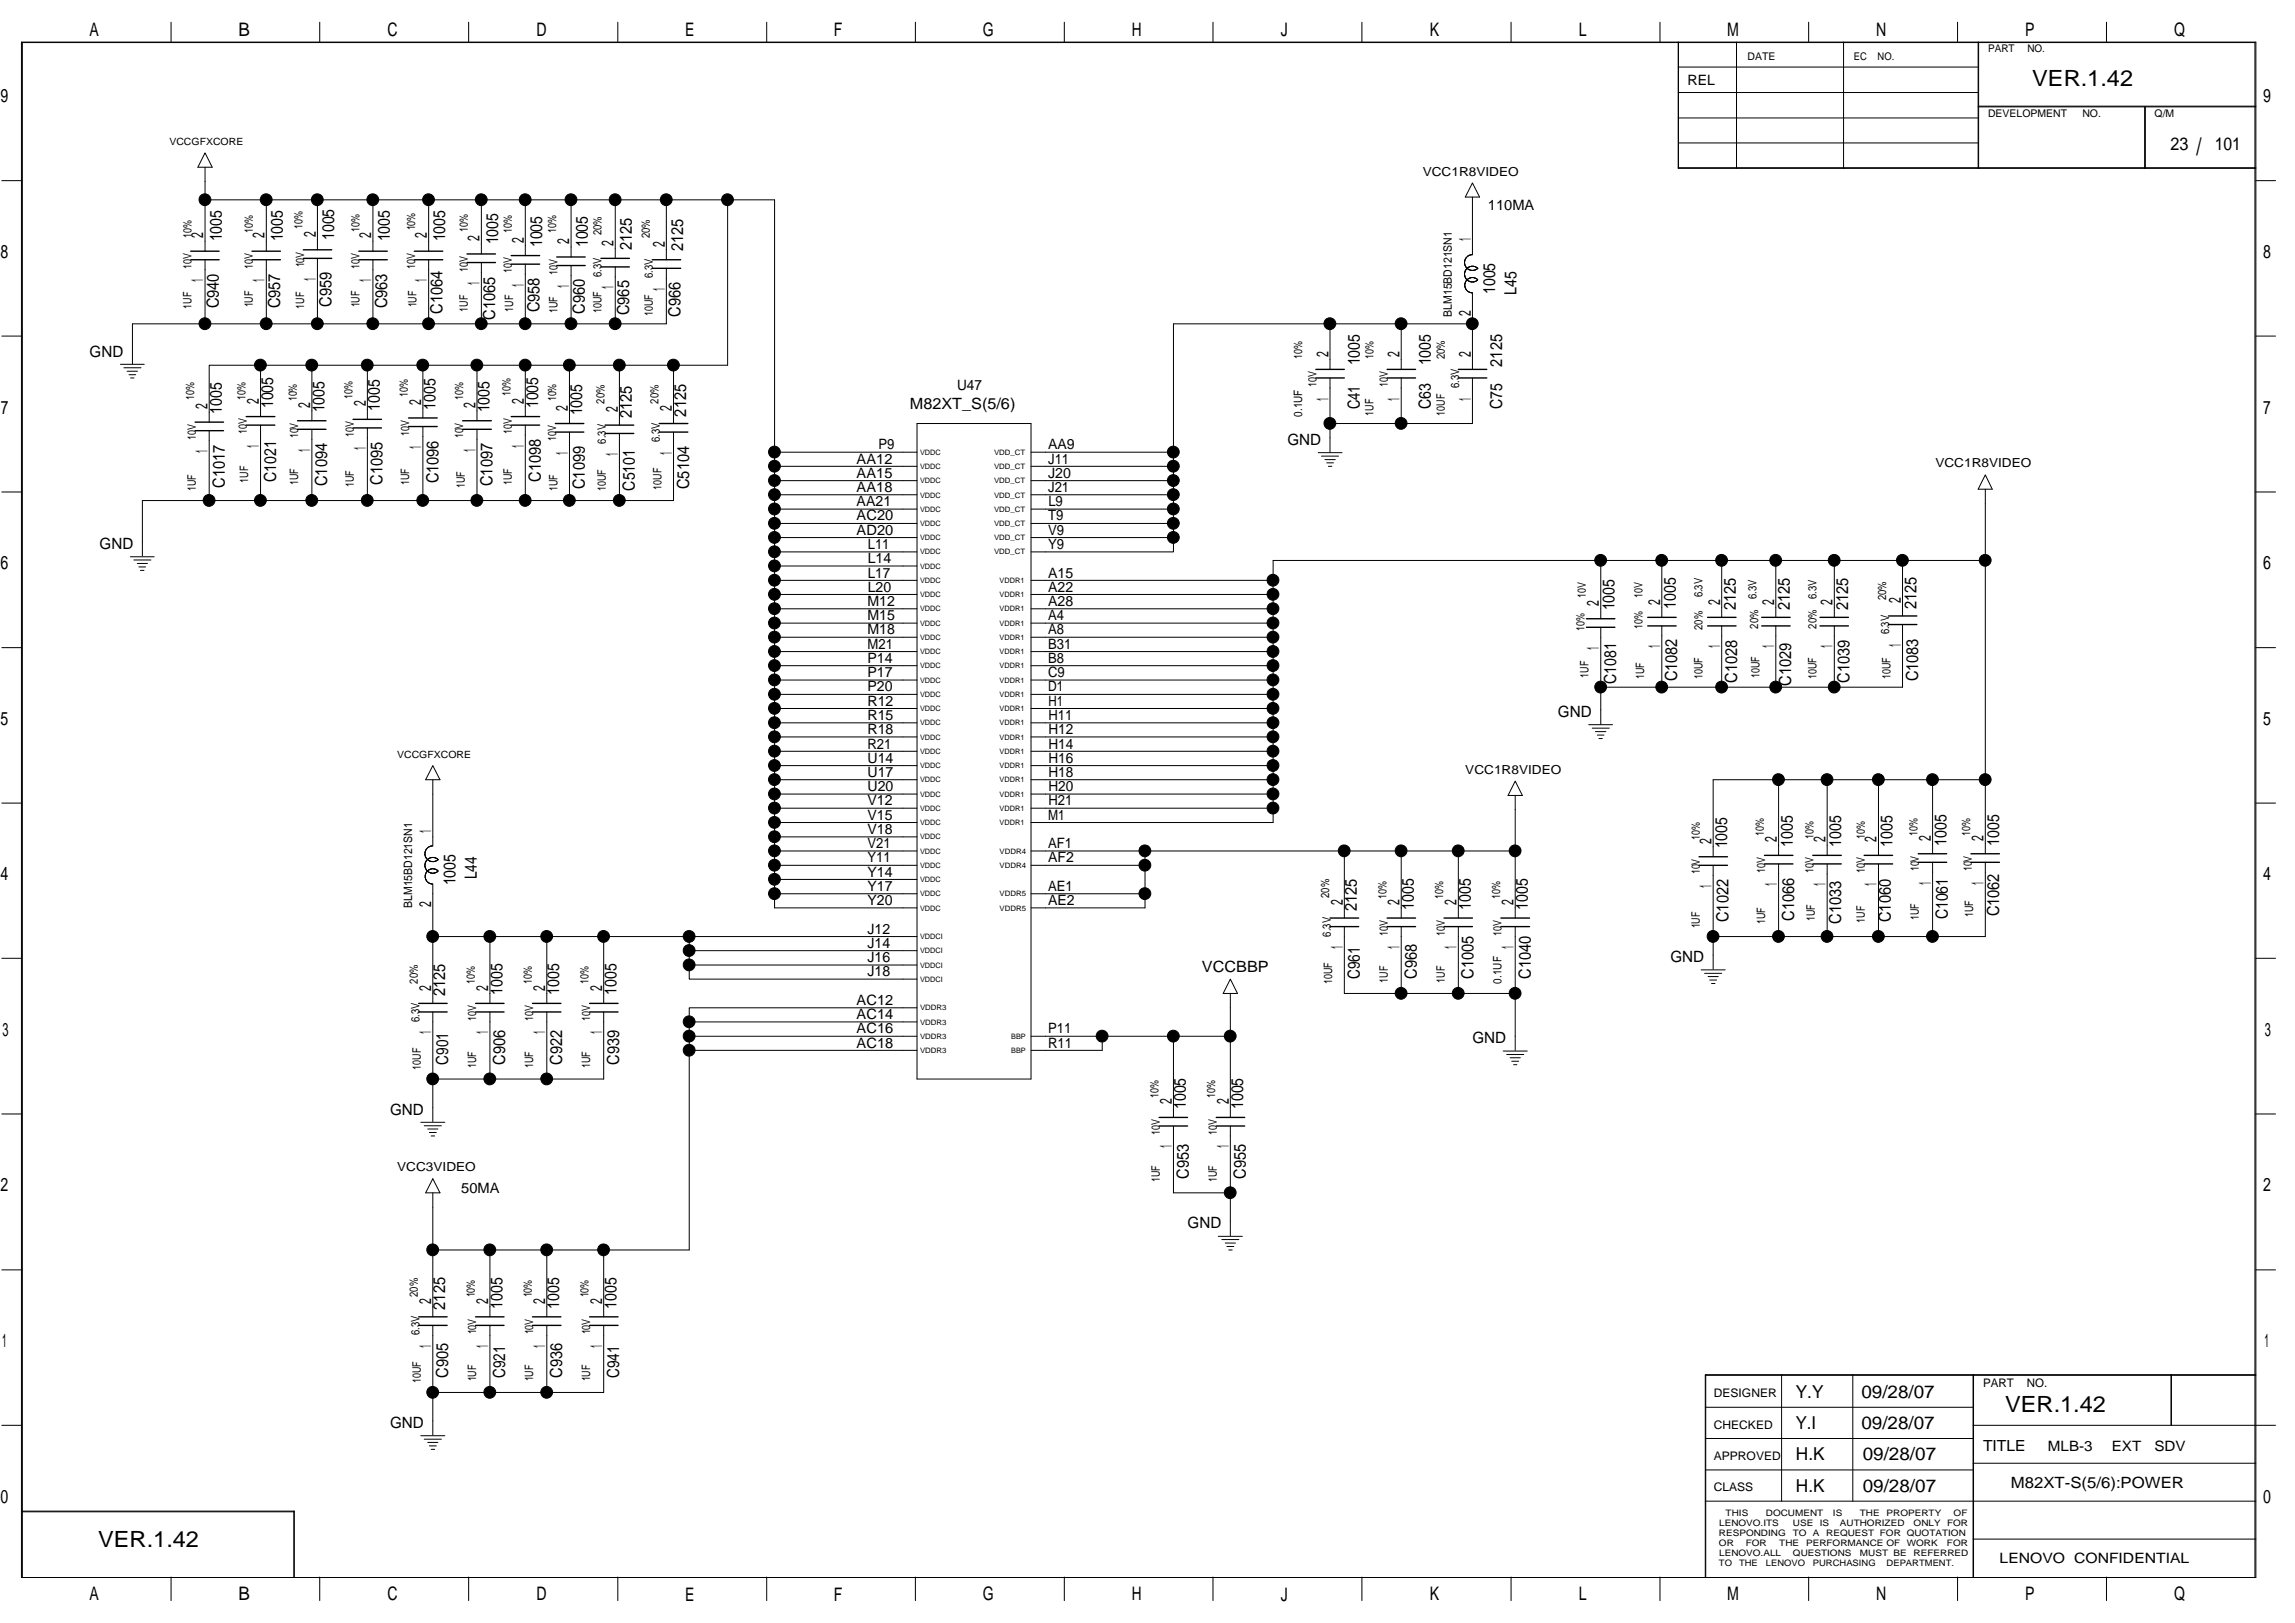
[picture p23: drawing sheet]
<svg xmlns="http://www.w3.org/2000/svg" width="420mm" height="297mm" viewBox="0 0 420 297" stroke-linecap="round" stroke-linejoin="round" font-family="sans-serif">
<defs><g id="words">
<text font-size="4.4" x="402.1" y="28.4">/</text>
<g font-size="4.1">
<text x="372.1" y="15.7">VER.1.42</text>
<text x="367.1" y="258.4">VER.1.42</text>
<text x="18" y="283.2">VER.1.42</text>
</g>
<g font-size="3.4">
<text x="16.4" y="6.6">A</text>
<text x="43.6" y="6.6">B</text>
<text x="70.9" y="6.6">C</text>
<text x="98.2" y="6.6">D</text>
<text x="125.4" y="6.6">E</text>
<text x="152.7" y="6.6">F</text>
<text x="179.9" y="6.6">G</text>
<text x="207.2" y="6.6">H</text>
<text x="234.5" y="6.6">J</text>
<text x="261.8" y="6.6">K</text>
<text x="289" y="6.6">L</text>
<text x="316.2" y="6.6">M</text>
<text x="343.5" y="6.6">N</text>
<text x="370.8" y="6.6">P</text>
<text x="398" y="6.6">Q</text>
<text x=".1" y="18.8">9</text>
<text x="414.3" y="18.8">9</text>
<text x=".1" y="47.2">8</text>
<text x="414.3" y="47.2">8</text>
<text x=".2" y="75.7">7</text>
<text x="414.3" y="75.7">7</text>
<text x=".1" y="104.2">6</text>
<text x="414.3" y="104.2">6</text>
<text x=".1" y="132.7">5</text>
<text x="414.3" y="132.7">5</text>
<text x=".1" y="161.1">4</text>
<text x="414.3" y="161.1">4</text>
<text x=".5" y="189.6">3</text>
<text x="414.6" y="189.6">3</text>
<text x=".1" y="218.1">2</text>
<text x="414.3" y="218.1">2</text>
<text x=".4" y="246.6">1</text>
<text x="414.6" y="246.6">1</text>
<text x=".1" y="275.1">0</text>
<text x="414.3" y="275.1">0</text>
<text x="16.4" y="292.9">A</text>
<text x="43.6" y="292.9">B</text>
<text x="70.9" y="292.9">C</text>
<text x="98.2" y="292.9">D</text>
<text x="125.4" y="292.9">E</text>
<text x="152.7" y="292.9">F</text>
<text x="179.9" y="292.9">G</text>
<text x="207.2" y="292.9">H</text>
<text x="234.5" y="292.9">J</text>
<text x="261.8" y="292.9">K</text>
<text x="289" y="292.9">L</text>
<text x="316.2" y="292.9">M</text>
<text x="343.5" y="292.9">N</text>
<text x="370.8" y="292.9">P</text>
<text x="398" y="292.9">Q</text>
</g>
<g font-size="3.3">
<text x="397.4" y="27.4">23</text>
<text x="405.5" y="27.4">101</text>
<text x="328.7" y="255.8">Y.Y</text>
<text x="340.8" y="255.8">09/28/07</text>
<text x="328.7" y="261.6">Y.I</text>
<text x="340.8" y="261.6">09/28/07</text>
<text x="328.8" y="267.3">H.K</text>
<text x="341" y="267.3">09/28/07</text>
<text x="328.8" y="273">H.K</text>
<text x="341" y="273">09/28/07</text>
</g>
<g font-size="3.1">
<text x="37.2" y="43.6" transform="rotate(-90 37.2 43.6)">2</text>
<text x="40.6" y="44.2" transform="rotate(-90 40.6 44.2)">1005</text>
<text x="48.4" y="43.6" transform="rotate(-90 48.4 43.6)">2</text>
<text x="51.8" y="44.2" transform="rotate(-90 51.8 44.2)">1005</text>
<text x="57.8" y="43.4" transform="rotate(-90 57.8 43.4)">2</text>
<text x="61.2" y="43.9" transform="rotate(-90 61.2 43.9)">1005</text>
<text x="68" y="43.6" transform="rotate(-90 68 43.6)">2</text>
<text x="71.4" y="44.2" transform="rotate(-90 71.4 44.2)">1005</text>
<text x="78.1" y="43.6" transform="rotate(-90 78.1 43.6)">2</text>
<text x="81.5" y="44.2" transform="rotate(-90 81.5 44.2)">1005</text>
<text x="87.8" y="44.2" transform="rotate(-90 87.8 44.2)">2</text>
<text x="91.2" y="44.7" transform="rotate(-90 91.2 44.7)">1005</text>
<text x="95.9" y="44.4" transform="rotate(-90 95.9 44.4)">2</text>
<text x="99.3" y="45.3" transform="rotate(-90 99.3 45.3)">1005</text>
<text x="104.2" y="44.7" transform="rotate(-90 104.2 44.7)">2</text>
<text x="107.6" y="45.3" transform="rotate(-90 107.6 45.3)">1005</text>
<text x="112.3" y="45" transform="rotate(-90 112.3 45)">2</text>
<text x="115.7" y="45.7" transform="rotate(-90 115.7 45.7)">2125</text>
<text x="121.7" y="45.2" transform="rotate(-90 121.7 45.2)">2</text>
<text x="125.1" y="46" transform="rotate(-90 125.1 46)">2125</text>
<text x="269.3" y="44.2" transform="rotate(-90 269.3 44.2)">1</text>
<text x="37.2" y="51.6" transform="rotate(-90 37.2 51.6)">1</text>
<text x="48.4" y="51.6" transform="rotate(-90 48.4 51.6)">1</text>
<text x="57.8" y="51.4" transform="rotate(-90 57.8 51.4)">1</text>
<text x="68" y="51.6" transform="rotate(-90 68 51.6)">1</text>
<text x="78.1" y="51.6" transform="rotate(-90 78.1 51.6)">1</text>
<text x="87.8" y="52.2" transform="rotate(-90 87.8 52.2)">1</text>
<text x="95.9" y="52.5" transform="rotate(-90 95.9 52.5)">1</text>
<text x="104.2" y="52.7" transform="rotate(-90 104.2 52.7)">1</text>
<text x="112.3" y="53" transform="rotate(-90 112.3 53)">1</text>
<text x="121.7" y="53.2" transform="rotate(-90 121.7 53.2)">1</text>
<text x="273.7" y="53.8" transform="rotate(-90 273.7 53.8)">1005</text>
<text x="40.1" y="56.4" transform="rotate(-90 40.1 56.4)">C940</text>
<text x="51.3" y="56.4" transform="rotate(-90 51.3 56.4)">C957</text>
<text x="60.7" y="56.1" transform="rotate(-90 60.7 56.1)">C959</text>
<text x="70.9" y="56.4" transform="rotate(-90 70.9 56.4)">C963</text>
<text x="81" y="57.4" transform="rotate(-90 81 57.4)">C1064</text>
<text x="90.7" y="58.5" transform="rotate(-90 90.7 58.5)">C1065</text>
<text x="98.8" y="57.2" transform="rotate(-90 98.8 57.2)">C958</text>
<text x="107.1" y="57.4" transform="rotate(-90 107.1 57.4)">C960</text>
<text x="115.2" y="57.7" transform="rotate(-90 115.2 57.7)">C965</text>
<text x="124.6" y="58" transform="rotate(-90 124.6 58)">C966</text>
<text x="269.3" y="57.9" transform="rotate(-90 269.3 57.9)">2</text>
<text x="277.6" y="54" transform="rotate(-90 277.6 54)">L45</text>
<text x="243.2" y="65.3" transform="rotate(-90 243.2 65.3)">2</text>
<text x="256.2" y="65.3" transform="rotate(-90 256.2 65.3)">2</text>
<text x="269.3" y="65.3" transform="rotate(-90 269.3 65.3)">2</text>
<text x="249" y="66.9" transform="rotate(-90 249 66.9)">1005</text>
<text x="261.9" y="66.9" transform="rotate(-90 261.9 66.9)">1005</text>
<text x="275" y="67.1" transform="rotate(-90 275 67.1)">2125</text>
<text x="38" y="74.9" transform="rotate(-90 38 74.9)">2</text>
<text x="40.6" y="75.7" transform="rotate(-90 40.6 75.7)">1005</text>
<text x="47.4" y="73.9" transform="rotate(-90 47.4 73.9)">2</text>
<text x="50" y="74.7" transform="rotate(-90 50 74.7)">1005</text>
<text x="56.8" y="74.7" transform="rotate(-90 56.8 74.7)">2</text>
<text x="59.4" y="75.5" transform="rotate(-90 59.4 75.5)">1005</text>
<text x="67" y="74.4" transform="rotate(-90 67 74.4)">2</text>
<text x="69.5" y="75.2" transform="rotate(-90 69.5 75.2)">1005</text>
<text x="77.1" y="74.1" transform="rotate(-90 77.1 74.1)">2</text>
<text x="79.7" y="75" transform="rotate(-90 79.7 75)">1005</text>
<text x="87" y="74.7" transform="rotate(-90 87 74.7)">2</text>
<text x="89.6" y="75.5" transform="rotate(-90 89.6 75.5)">1005</text>
<text x="95.9" y="73.9" transform="rotate(-90 95.9 73.9)">2</text>
<text x="98.5" y="74.7" transform="rotate(-90 98.5 74.7)">1005</text>
<text x="104" y="75.2" transform="rotate(-90 104 75.2)">2</text>
<text x="106.6" y="76" transform="rotate(-90 106.6 76)">1005</text>
<text x="113.1" y="75.4" transform="rotate(-90 113.1 75.4)">2</text>
<text x="115.7" y="76.5" transform="rotate(-90 115.7 76.5)">2125</text>
<text x="123" y="75.2" transform="rotate(-90 123 75.2)">2</text>
<text x="125.6" y="76.2" transform="rotate(-90 125.6 76.2)">2125</text>
<text x="243.2" y="73.3" transform="rotate(-90 243.2 73.3)">1</text>
<text x="249" y="74.9" transform="rotate(-90 249 74.9)">C41</text>
<text x="256.2" y="73.3" transform="rotate(-90 256.2 73.3)">1</text>
<text x="261.9" y="74.9" transform="rotate(-90 261.9 74.9)">C63</text>
<text x="269.3" y="73.3" transform="rotate(-90 269.3 73.3)">1</text>
<text x="275" y="74.9" transform="rotate(-90 275 74.9)">C75</text>
<text x="38" y="82.9" transform="rotate(-90 38 82.9)">1</text>
<text x="47.4" y="81.9" transform="rotate(-90 47.4 81.9)">1</text>
<text x="56.8" y="82.7" transform="rotate(-90 56.8 82.7)">1</text>
<text x="67" y="82.4" transform="rotate(-90 67 82.4)">1</text>
<text x="77.1" y="82.2" transform="rotate(-90 77.1 82.2)">1</text>
<text x="87" y="82.7" transform="rotate(-90 87 82.7)">1</text>
<text x="95.9" y="81.9" transform="rotate(-90 95.9 81.9)">1</text>
<text x="104" y="83.2" transform="rotate(-90 104 83.2)">1</text>
<text x="113.1" y="83.5" transform="rotate(-90 113.1 83.5)">1</text>
<text x="123" y="83.2" transform="rotate(-90 123 83.2)">1</text>
<text x="41.1" y="89.3" transform="rotate(-90 41.1 89.3)">C1017</text>
<text x="50.5" y="88.2" transform="rotate(-90 50.5 88.2)">C1021</text>
<text x="59.9" y="89" transform="rotate(-90 59.9 89)">C1094</text>
<text x="70.1" y="88.7" transform="rotate(-90 70.1 88.7)">C1095</text>
<text x="80.3" y="88.5" transform="rotate(-90 80.3 88.5)">C1096</text>
<text x="90.2" y="89" transform="rotate(-90 90.2 89)">C1097</text>
<text x="99" y="88.2" transform="rotate(-90 99 88.2)">C1098</text>
<text x="107.1" y="89.5" transform="rotate(-90 107.1 89.5)">C1099</text>
<text x="116.2" y="89.8" transform="rotate(-90 116.2 89.8)">C5101</text>
<text x="126.1" y="89.5" transform="rotate(-90 126.1 89.5)">C5104</text>
<text x="292.7" y="110.9" transform="rotate(-90 292.7 110.9)">2</text>
<text x="295.6" y="111.7" transform="rotate(-90 295.6 111.7)">1005</text>
<text x="303.9" y="110.7" transform="rotate(-90 303.9 110.7)">2</text>
<text x="306.8" y="111.5" transform="rotate(-90 306.8 111.5)">1005</text>
<text x="314.9" y="110.7" transform="rotate(-90 314.9 110.7)">2</text>
<text x="317.8" y="111.7" transform="rotate(-90 317.8 111.7)">2125</text>
<text x="324.8" y="110.7" transform="rotate(-90 324.8 110.7)">2</text>
<text x="327.7" y="111.7" transform="rotate(-90 327.7 111.7)">2125</text>
<text x="335.5" y="110.7" transform="rotate(-90 335.5 110.7)">2</text>
<text x="338.4" y="111.7" transform="rotate(-90 338.4 111.7)">2125</text>
<text x="348" y="110.4" transform="rotate(-90 348 110.4)">2</text>
<text x="350.9" y="111.4" transform="rotate(-90 350.9 111.4)">2125</text>
<text x="292.7" y="118.9" transform="rotate(-90 292.7 118.9)">1</text>
<text x="303.9" y="118.7" transform="rotate(-90 303.9 118.7)">1</text>
<text x="314.9" y="118.7" transform="rotate(-90 314.9 118.7)">1</text>
<text x="324.8" y="118.7" transform="rotate(-90 324.8 118.7)">1</text>
<text x="335.5" y="118.7" transform="rotate(-90 335.5 118.7)">1</text>
<text x="348" y="118.4" transform="rotate(-90 348 118.4)">1</text>
<text x="295.9" y="125.2" transform="rotate(-90 295.9 125.2)">C1081</text>
<text x="307.1" y="124.7" transform="rotate(-90 307.1 124.7)">C1082</text>
<text x="318" y="125" transform="rotate(-90 318 125)">C1028</text>
<text x="327.9" y="125.5" transform="rotate(-90 327.9 125.5)">C1029</text>
<text x="338.6" y="125" transform="rotate(-90 338.6 125)">C1039</text>
<text x="351.1" y="124.7" transform="rotate(-90 351.1 124.7)">C1083</text>
<text x="78.9" y="152.4" transform="rotate(-90 78.9 152.4)">1</text>
<text x="313.3" y="154.4" transform="rotate(-90 313.3 154.4)">2</text>
<text x="316.2" y="155.3" transform="rotate(-90 316.2 155.3)">1005</text>
<text x="325.3" y="154.2" transform="rotate(-90 325.3 154.2)">2</text>
<text x="328.2" y="155" transform="rotate(-90 328.2 155)">1005</text>
<text x="334.2" y="154.2" transform="rotate(-90 334.2 154.2)">2</text>
<text x="337" y="155" transform="rotate(-90 337 155)">1005</text>
<text x="343.6" y="154.2" transform="rotate(-90 343.6 154.2)">2</text>
<text x="346.4" y="155" transform="rotate(-90 346.4 155)">1005</text>
<text x="353.5" y="153.9" transform="rotate(-90 353.5 153.9)">2</text>
<text x="356.4" y="154.8" transform="rotate(-90 356.4 154.8)">1005</text>
<text x="363.1" y="153.9" transform="rotate(-90 363.1 153.9)">2</text>
<text x="366" y="154.8" transform="rotate(-90 366 154.8)">1005</text>
<text x="87.3" y="160.9" transform="rotate(-90 87.3 160.9)">L44</text>
<text x="353.5" y="162" transform="rotate(-90 353.5 162)">1</text>
<text x="363.1" y="162" transform="rotate(-90 363.1 162)">1</text>
<text x="78.9" y="166.1" transform="rotate(-90 78.9 166.1)">2</text>
<text x="83.4" y="162.1" transform="rotate(-90 83.4 162.1)">1005</text>
<text x="245.8" y="165.7" transform="rotate(-90 245.8 165.7)">2</text>
<text x="248.4" y="166.7" transform="rotate(-90 248.4 166.7)">2125</text>
<text x="256.2" y="165.7" transform="rotate(-90 256.2 165.7)">2</text>
<text x="258.9" y="166.5" transform="rotate(-90 258.9 166.5)">1005</text>
<text x="266.6" y="165.7" transform="rotate(-90 266.6 165.7)">2</text>
<text x="269.3" y="166.5" transform="rotate(-90 269.3 166.5)">1005</text>
<text x="277.1" y="165.7" transform="rotate(-90 277.1 165.7)">2</text>
<text x="279.7" y="166.5" transform="rotate(-90 279.7 166.5)">1005</text>
<text x="313.3" y="162.5" transform="rotate(-90 313.3 162.5)">1</text>
<text x="325.3" y="162.2" transform="rotate(-90 325.3 162.2)">1</text>
<text x="334.2" y="162.2" transform="rotate(-90 334.2 162.2)">1</text>
<text x="343.6" y="162.2" transform="rotate(-90 343.6 162.2)">1</text>
<text x="366" y="167.7" transform="rotate(-90 366 167.7)">C1062</text>
<text x="245.8" y="173.7" transform="rotate(-90 245.8 173.7)">1</text>
<text x="256.2" y="173.7" transform="rotate(-90 256.2 173.7)">1</text>
<text x="266.6" y="173.7" transform="rotate(-90 266.6 173.7)">1</text>
<text x="277.1" y="173.7" transform="rotate(-90 277.1 173.7)">1</text>
<text x="316.5" y="168.8" transform="rotate(-90 316.5 168.8)">C1022</text>
<text x="328.5" y="168.5" transform="rotate(-90 328.5 168.5)">C1066</text>
<text x="337" y="169" transform="rotate(-90 337 169)">C1033</text>
<text x="346.2" y="168.8" transform="rotate(-90 346.2 168.8)">C1060</text>
<text x="356.6" y="168.3" transform="rotate(-90 356.6 168.3)">C1061</text>
<text x="249" y="179.2" transform="rotate(-90 249 179.2)">C961</text>
<text x="259.4" y="179.2" transform="rotate(-90 259.4 179.2)">C968</text>
<text x="269.8" y="179.2" transform="rotate(-90 269.8 179.2)">C1005</text>
<text x="280.2" y="179.2" transform="rotate(-90 280.2 179.2)">C1040</text>
<text x="78.9" y="181.3" transform="rotate(-90 78.9 181.3)">2</text>
<text x="81.5" y="182.3" transform="rotate(-90 81.5 182.3)">2125</text>
<text x="89.4" y="181.3" transform="rotate(-90 89.4 181.3)">2</text>
<text x="92" y="182.1" transform="rotate(-90 92 182.1)">1005</text>
<text x="99.8" y="181.3" transform="rotate(-90 99.8 181.3)">2</text>
<text x="102.4" y="182.1" transform="rotate(-90 102.4 182.1)">1005</text>
<text x="110.2" y="181.3" transform="rotate(-90 110.2 181.3)">2</text>
<text x="112.8" y="182.1" transform="rotate(-90 112.8 182.1)">1005</text>
<text x="78.9" y="189.3" transform="rotate(-90 78.9 189.3)">1</text>
<text x="89.4" y="189.3" transform="rotate(-90 89.4 189.3)">1</text>
<text x="99.8" y="189.3" transform="rotate(-90 99.8 189.3)">1</text>
<text x="110.2" y="189.3" transform="rotate(-90 110.2 189.3)">1</text>
<text x="82.1" y="194.9" transform="rotate(-90 82.1 194.9)">C901</text>
<text x="92.5" y="194.9" transform="rotate(-90 92.5 194.9)">C906</text>
<text x="102.9" y="194.9" transform="rotate(-90 102.9 194.9)">C922</text>
<text x="113.4" y="194.9" transform="rotate(-90 113.4 194.9)">C939</text>
<text x="214.5" y="202.1" transform="rotate(-90 214.5 202.1)">2</text>
<text x="217.1" y="203" transform="rotate(-90 217.1 203)">1005</text>
<text x="224.9" y="202.1" transform="rotate(-90 224.9 202.1)">2</text>
<text x="227.6" y="203" transform="rotate(-90 227.6 203)">1005</text>
<text x="214.5" y="210.2" transform="rotate(-90 214.5 210.2)">1</text>
<text x="217.6" y="215.7" transform="rotate(-90 217.6 215.7)">C953</text>
<text x="224.9" y="210.2" transform="rotate(-90 224.9 210.2)">1</text>
<text x="228.1" y="215.7" transform="rotate(-90 228.1 215.7)">C955</text>
<text x="78.9" y="238.7" transform="rotate(-90 78.9 238.7)">2</text>
<text x="81.5" y="239.7" transform="rotate(-90 81.5 239.7)">2125</text>
<text x="89.4" y="238.7" transform="rotate(-90 89.4 238.7)">2</text>
<text x="92" y="239.5" transform="rotate(-90 92 239.5)">1005</text>
<text x="99.8" y="238.7" transform="rotate(-90 99.8 238.7)">2</text>
<text x="102.4" y="239.5" transform="rotate(-90 102.4 239.5)">1005</text>
<text x="110.2" y="238.7" transform="rotate(-90 110.2 238.7)">2</text>
<text x="112.8" y="239.5" transform="rotate(-90 112.8 239.5)">1005</text>
<text x="78.9" y="246.7" transform="rotate(-90 78.9 246.7)">1</text>
<text x="89.4" y="246.7" transform="rotate(-90 89.4 246.7)">1</text>
<text x="99.8" y="246.7" transform="rotate(-90 99.8 246.7)">1</text>
<text x="110.2" y="246.7" transform="rotate(-90 110.2 246.7)">1</text>
<text x="82.1" y="252.2" transform="rotate(-90 82.1 252.2)">C905</text>
<text x="92.5" y="252.2" transform="rotate(-90 92.5 252.2)">C921</text>
<text x="102.9" y="252.2" transform="rotate(-90 102.9 252.2)">C936</text>
<text x="113.4" y="252.2" transform="rotate(-90 113.4 252.2)">C941</text>
</g>
<g font-size="2.8">
<text x="16.4" y="65.3">GND</text>
<text x="166.6" y="74.9">M82XT_S(5/6)</text>
<text x="235.7" y="81.4">GND</text>
<text x="18.2" y="100.5">GND</text>
<text x="285.2" y="131.2">GND</text>
<text x="220" y="177.9">VCCBBP</text>
<text x="305.8" y="176.1">GND</text>
<text x="269.6" y="191">GND</text>
<text x="71.4" y="204">GND</text>
<text x="217.4" y="224.8">GND</text>
<text x="71.4" y="261.4">GND</text>
<text x="363" y="265.6">TITLE</text>
<text x="368.1" y="272.3">M82XT-S(5/6):POWER</text>
</g>
<g font-size="2.6">
<text x="308.9" y="15.5">REL</text>
<text x="272.4" y="38.4">110MA</text>
<text x="175.2" y="71.3">U47</text>
<text x="160.8" y="82.2">P9</text>
<text x="191.9" y="82.2">AA9</text>
<text x="156.8" y="87.4">AA15</text>
<text x="156.8" y="84.8">AA12</text>
<text x="191.9" y="87.4">J20</text>
<text x="191.9" y="84.8">J11</text>
<text x="156.8" y="92.7">AA21</text>
<text x="156.8" y="95.2">AC20</text>
<text x="156.8" y="90">AA18</text>
<text x="191.9" y="90">J21</text>
<text x="191.9" y="95.2">T9</text>
<text x="191.9" y="92.7">L9</text>
<text x="156.8" y="97.9">AD20</text>
<text x="158.9" y="100.5">L11</text>
<text x="191.9" y="97.9">V9</text>
<text x="191.9" y="100.5">Y9</text>
<text x="158.9" y="105.7">L17</text>
<text x="158.9" y="103.1">L14</text>
<text x="191.9" y="105.7">A15</text>
<text x="158.8" y="113.5">M15</text>
<text x="158.8" y="110.9">M12</text>
<text x="158.9" y="108.3">L20</text>
<text x="191.9" y="113.5">A4</text>
<text x="191.9" y="110.9">A28</text>
<text x="191.9" y="108.3">A22</text>
<text x="158.8" y="116.1">M18</text>
<text x="158.8" y="118.7">M21</text>
<text x="191.9" y="118.7">B31</text>
<text x="191.9" y="116.1">A8</text>
<text x="158.8" y="124">P17</text>
<text x="158.8" y="121.3">P14</text>
<text x="191.9" y="124">C9</text>
<text x="191.9" y="121.3">B8</text>
<text x="158.8" y="131.7">R15</text>
<text x="158.8" y="129.2">R12</text>
<text x="158.8" y="126.5">P20</text>
<text x="191.9" y="126.5">D1</text>
<text x="191.9" y="131.7">H11</text>
<text x="191.9" y="129.2">H1</text>
<text x="158.8" y="134.4">R18</text>
<text x="158.8" y="137">R21</text>
<text x="191.9" y="137">H14</text>
<text x="191.9" y="134.4">H12</text>
<text x="158.8" y="142.2">U17</text>
<text x="158.8" y="139.6">U14</text>
<text x="191.9" y="142.2">H18</text>
<text x="191.9" y="139.6">H16</text>
<text x="158.8" y="147.4">V12</text>
<text x="158.8" y="144.8">U20</text>
<text x="191.9" y="144.8">H20</text>
<text x="191.9" y="147.4">H21</text>
<text x="158.8" y="155.2">V21</text>
<text x="158.8" y="152.6">V18</text>
<text x="158.8" y="150">V15</text>
<text x="191.9" y="150">M1</text>
<text x="191.9" y="155.2">AF1</text>
<text x="158.8" y="160.4">Y14</text>
<text x="158.8" y="157.8">Y11</text>
<text x="191.9" y="157.8">AF2</text>
<text x="158.8" y="165.7">Y20</text>
<text x="158.8" y="163.1">Y17</text>
<text x="191.9" y="165.7">AE2</text>
<text x="191.9" y="163.1">AE1</text>
<text x="158.8" y="173.5">J14</text>
<text x="158.8" y="170.9">J12</text>
<text x="158.8" y="178.7">J18</text>
<text x="158.8" y="176.1">J16</text>
<text x="156.8" y="183.9">AC12</text>
<text x="156.8" y="191.7">AC18</text>
<text x="156.8" y="189.1">AC16</text>
<text x="156.8" y="186.5">AC14</text>
<text x="191.9" y="191.7">R11</text>
<text x="191.9" y="189.1">P11</text>
<text x="84.4" y="218.3">50MA</text>
<text x="374.9" y="265.5">MLB-3</text>
<text x="386.6" y="265.5">EXT</text>
<text x="394.4" y="265.5">SDV</text>
<text x="366.1" y="286.1">LENOVO CONFIDENTIAL</text>
</g>
<g font-size="2.3">
<text x="260.5" y="32.1">VCC1R8VIDEO</text>
<text x="354.3" y="85.6">VCC1R8VIDEO</text>
<text x="268.3" y="141.6">VCC1R8VIDEO</text>
<text x="72.7" y="214.4">VCC3VIDEO</text>
</g>
<g font-size="2.2">
<text x="313.8" y="255.7">DESIGNER</text>
<text x="363" y="253.8">PART</text>
<text x="371.1" y="253.8">NO.</text>
<text x="313.8" y="261.5">CHECKED</text>
<text x="313.8" y="267.2">APPROVED</text>
<text x="313.8" y="272.9">CLASS</text>
</g>
<g font-size="2.1">
<text x="55.4" y="41.9" transform="rotate(-90 55.4 41.9)">10%</text>
<text x="35" y="43.5" transform="rotate(-90 35 43.5)">10%</text>
<text x="46.3" y="42.7" transform="rotate(-90 46.3 42.7)">10%</text>
<text x="65.8" y="42.4" transform="rotate(-90 65.8 42.4)">10%</text>
<text x="76" y="42.2" transform="rotate(-90 76 42.2)">10%</text>
<text x="85.6" y="42.4" transform="rotate(-90 85.6 42.4)">10%</text>
<text x="93.7" y="42.7" transform="rotate(-90 93.7 42.7)">10%</text>
<text x="101.8" y="42.7" transform="rotate(-90 101.8 42.7)">10%</text>
<text x="110.1" y="43.1" transform="rotate(-90 110.1 43.1)">20%</text>
<text x="119" y="43.6" transform="rotate(-90 119 43.6)">20%</text>
<text x="35" y="49.2" transform="rotate(-90 35 49.2)">10V</text>
<text x="46.3" y="49.2" transform="rotate(-90 46.3 49.2)">10V</text>
<text x="55.7" y="48.9" transform="rotate(-90 55.7 48.9)">10V</text>
<text x="65.8" y="49.2" transform="rotate(-90 65.8 49.2)">10V</text>
<text x="76" y="49.2" transform="rotate(-90 76 49.2)">10V</text>
<text x="85.6" y="49.7" transform="rotate(-90 85.6 49.7)">10V</text>
<text x="93.7" y="50" transform="rotate(-90 93.7 50)">10V</text>
<text x="102.1" y="50.2" transform="rotate(-90 102.1 50.2)">10V</text>
<text x="110.1" y="50.7" transform="rotate(-90 110.1 50.7)">6.3V</text>
<text x="119.5" y="50.9" transform="rotate(-90 119.5 50.9)">6.3V</text>
<text x="35" y="56.5" transform="rotate(-90 35 56.5)">1UF</text>
<text x="46.3" y="56.3" transform="rotate(-90 46.3 56.3)">1UF</text>
<text x="55.7" y="56.5" transform="rotate(-90 55.7 56.5)">1UF</text>
<text x="65.8" y="56.3" transform="rotate(-90 65.8 56.3)">1UF</text>
<text x="76.2" y="56.3" transform="rotate(-90 76.2 56.3)">1UF</text>
<text x="85.6" y="57" transform="rotate(-90 85.6 57)">1UF</text>
<text x="94" y="57" transform="rotate(-90 94 57)">1UF</text>
<text x="102.1" y="57.3" transform="rotate(-90 102.1 57.3)">1UF</text>
<text x="110.1" y="57.3" transform="rotate(-90 110.1 57.3)">10UF</text>
<text x="119.5" y="57.8" transform="rotate(-90 119.5 57.8)">10UF</text>
<text x="265.8" y="58" transform="rotate(-90 265.8 58)">BLM15BD121SN1</text>
<text x="238.4" y="65.6" transform="rotate(-90 238.4 65.6)">10%</text>
<text x="251.4" y="65.6" transform="rotate(-90 251.4 65.6)">10%</text>
<text x="264.5" y="65.8" transform="rotate(-90 264.5 65.8)">20%</text>
<text x="241" y="70.8" transform="rotate(-90 241 70.8)">10V</text>
<text x="254.1" y="70.8" transform="rotate(-90 254.1 70.8)">10V</text>
<text x="267.1" y="71" transform="rotate(-90 267.1 71)">6.3V</text>
<text x="35.5" y="73.2" transform="rotate(-90 35.5 73.2)">10%</text>
<text x="44.9" y="73.2" transform="rotate(-90 44.9 73.2)">10%</text>
<text x="54.3" y="73.4" transform="rotate(-90 54.3 73.4)">10%</text>
<text x="64.5" y="72.9" transform="rotate(-90 64.5 72.9)">10%</text>
<text x="74.7" y="72.7" transform="rotate(-90 74.7 72.7)">10%</text>
<text x="84.8" y="73.2" transform="rotate(-90 84.8 73.2)">10%</text>
<text x="93.5" y="72.4" transform="rotate(-90 93.5 72.4)">10%</text>
<text x="101.8" y="73.4" transform="rotate(-90 101.8 73.4)">10%</text>
<text x="110.6" y="73.9" transform="rotate(-90 110.6 73.9)">20%</text>
<text x="120.6" y="73.9" transform="rotate(-90 120.6 73.9)">20%</text>
<text x="238.4" y="76.2" transform="rotate(-90 238.4 76.2)">0.1UF</text>
<text x="251.4" y="76.1" transform="rotate(-90 251.4 76.1)">1UF</text>
<text x="264.5" y="76.1" transform="rotate(-90 264.5 76.1)">10UF</text>
<text x="35.8" y="80.5" transform="rotate(-90 35.8 80.5)">10V</text>
<text x="45.2" y="79.5" transform="rotate(-90 45.2 79.5)">10V</text>
<text x="54.6" y="80.2" transform="rotate(-90 54.6 80.2)">10V</text>
<text x="64.8" y="80" transform="rotate(-90 64.8 80)">10V</text>
<text x="74.9" y="79.7" transform="rotate(-90 74.9 79.7)">10V</text>
<text x="84.8" y="80.2" transform="rotate(-90 84.8 80.2)">10V</text>
<text x="93.7" y="79.5" transform="rotate(-90 93.7 79.5)">10V</text>
<text x="101.8" y="80.7" transform="rotate(-90 101.8 80.7)">10V</text>
<text x="110.9" y="81.2" transform="rotate(-90 110.9 81.2)">6.3V</text>
<text x="120.8" y="80.9" transform="rotate(-90 120.8 80.9)">6.3V</text>
<text x="35.8" y="89.9" transform="rotate(-90 35.8 89.9)">1UF</text>
<text x="45.5" y="88.3" transform="rotate(-90 45.5 88.3)">1UF</text>
<text x="54.6" y="88.8" transform="rotate(-90 54.6 88.8)">1UF</text>
<text x="64.8" y="89.1" transform="rotate(-90 64.8 89.1)">1UF</text>
<text x="74.9" y="88.8" transform="rotate(-90 74.9 88.8)">1UF</text>
<text x="85.1" y="89.4" transform="rotate(-90 85.1 89.4)">1UF</text>
<text x="93.7" y="88.8" transform="rotate(-90 93.7 88.8)">1UF</text>
<text x="102.1" y="89.9" transform="rotate(-90 102.1 89.9)">1UF</text>
<text x="110.9" y="89.9" transform="rotate(-90 110.9 89.9)">10UF</text>
<text x="121.1" y="89.6" transform="rotate(-90 121.1 89.6)">10UF</text>
<text x="290.3" y="109.4" transform="rotate(-90 290.3 109.4)">10V</text>
<text x="300.7" y="109.4" transform="rotate(-90 300.7 109.4)">10V</text>
<text x="311.7" y="109.3" transform="rotate(-90 311.7 109.3)">6.3V</text>
<text x="321.6" y="109.6" transform="rotate(-90 321.6 109.6)">6.3V</text>
<text x="332.6" y="109.6" transform="rotate(-90 332.6 109.6)">6.3V</text>
<text x="345.3" y="109.9" transform="rotate(-90 345.3 109.9)">20%</text>
<text x="290.1" y="115.4" transform="rotate(-90 290.1 115.4)">10%</text>
<text x="300.7" y="115.1" transform="rotate(-90 300.7 115.1)">10%</text>
<text x="311.7" y="115.3" transform="rotate(-90 311.7 115.3)">20%</text>
<text x="321.8" y="115.1" transform="rotate(-90 321.8 115.1)">20%</text>
<text x="332.6" y="115.1" transform="rotate(-90 332.6 115.1)">20%</text>
<text x="345.9" y="116.1" transform="rotate(-90 345.9 116.1)">6.3V</text>
<text x="290.8" y="124" transform="rotate(-90 290.8 124)">1UF</text>
<text x="301" y="124.3" transform="rotate(-90 301 124.3)">1UF</text>
<text x="311.7" y="124.3" transform="rotate(-90 311.7 124.3)">10UF</text>
<text x="322.1" y="124" transform="rotate(-90 322.1 124)">10UF</text>
<text x="332.6" y="124.3" transform="rotate(-90 332.6 124.3)">10UF</text>
<text x="346.1" y="124.3" transform="rotate(-90 346.1 124.3)">10UF</text>
<text x="311.2" y="153.8" transform="rotate(-90 311.2 153.8)">10%</text>
<text x="322.9" y="153" transform="rotate(-90 322.9 153)">10%</text>
<text x="332" y="153.5" transform="rotate(-90 332 153.5)">10%</text>
<text x="341.4" y="153.5" transform="rotate(-90 341.4 153.5)">10%</text>
<text x="351.1" y="153" transform="rotate(-90 351.1 153)">10%</text>
<text x="360.7" y="153" transform="rotate(-90 360.7 153)">10%</text>
<text x="311.2" y="160" transform="rotate(-90 311.2 160)">10V</text>
<text x="323.2" y="159.8" transform="rotate(-90 323.2 159.8)">10V</text>
<text x="332" y="159.8" transform="rotate(-90 332 159.8)">10V</text>
<text x="341.4" y="159.8" transform="rotate(-90 341.4 159.8)">10V</text>
<text x="351.3" y="159.5" transform="rotate(-90 351.3 159.5)">10V</text>
<text x="361" y="159.5" transform="rotate(-90 361 159.5)">10V</text>
<text x="75.5" y="166.2" transform="rotate(-90 75.5 166.2)">BLM15BD121SN1</text>
<text x="243.4" y="164.3" transform="rotate(-90 243.4 164.3)">20%</text>
<text x="253.8" y="164.5" transform="rotate(-90 253.8 164.5)">10%</text>
<text x="264.2" y="164.5" transform="rotate(-90 264.2 164.5)">10%</text>
<text x="274.6" y="164.5" transform="rotate(-90 274.6 164.5)">10%</text>
<text x="361.2" y="167.9" transform="rotate(-90 361.2 167.9)">1UF</text>
<text x="243.6" y="171.4" transform="rotate(-90 243.6 171.4)">6.3V</text>
<text x="254.1" y="171.2" transform="rotate(-90 254.1 171.2)">10V</text>
<text x="264.5" y="171.2" transform="rotate(-90 264.5 171.2)">10V</text>
<text x="274.9" y="171.2" transform="rotate(-90 274.9 171.2)">10V</text>
<text x="311.2" y="169.9" transform="rotate(-90 311.2 169.9)">1UF</text>
<text x="323.2" y="169.1" transform="rotate(-90 323.2 169.1)">1UF</text>
<text x="332.3" y="168.6" transform="rotate(-90 332.3 168.6)">1UF</text>
<text x="341.4" y="168.9" transform="rotate(-90 341.4 168.9)">1UF</text>
<text x="351.3" y="168.4" transform="rotate(-90 351.3 168.4)">1UF</text>
<text x="254.1" y="179.8" transform="rotate(-90 254.1 179.8)">1UF</text>
<text x="264.5" y="179.8" transform="rotate(-90 264.5 179.8)">1UF</text>
<text x="76.5" y="180" transform="rotate(-90 76.5 180)">20%</text>
<text x="86.9" y="180.1" transform="rotate(-90 86.9 180.1)">10%</text>
<text x="97.4" y="180.1" transform="rotate(-90 97.4 180.1)">10%</text>
<text x="107.8" y="180.1" transform="rotate(-90 107.8 180.1)">10%</text>
<text x="243.9" y="180.1" transform="rotate(-90 243.9 180.1)">10UF</text>
<text x="274.9" y="180" transform="rotate(-90 274.9 180)">0.1UF</text>
<text x="76.8" y="187" transform="rotate(-90 76.8 187)">6.3V</text>
<text x="87.2" y="186.9" transform="rotate(-90 87.2 186.9)">10V</text>
<text x="97.6" y="186.9" transform="rotate(-90 97.6 186.9)">10V</text>
<text x="108.1" y="186.9" transform="rotate(-90 108.1 186.9)">10V</text>
<text x="77" y="195.7" transform="rotate(-90 77 195.7)">10UF</text>
<text x="87.2" y="195.5" transform="rotate(-90 87.2 195.5)">1UF</text>
<text x="97.6" y="195.5" transform="rotate(-90 97.6 195.5)">1UF</text>
<text x="108.1" y="195.5" transform="rotate(-90 108.1 195.5)">1UF</text>
<text x="212.1" y="201" transform="rotate(-90 212.1 201)">10%</text>
<text x="222.5" y="201" transform="rotate(-90 222.5 201)">10%</text>
<text x="212.3" y="207.7" transform="rotate(-90 212.3 207.7)">10V</text>
<text x="222.8" y="207.7" transform="rotate(-90 222.8 207.7)">10V</text>
<text x="212.3" y="216.3" transform="rotate(-90 212.3 216.3)">1UF</text>
<text x="222.8" y="216.3" transform="rotate(-90 222.8 216.3)">1UF</text>
<text x="76.5" y="237.4" transform="rotate(-90 76.5 237.4)">20%</text>
<text x="86.9" y="237.4" transform="rotate(-90 86.9 237.4)">10%</text>
<text x="97.4" y="237.4" transform="rotate(-90 97.4 237.4)">10%</text>
<text x="107.8" y="237.4" transform="rotate(-90 107.8 237.4)">10%</text>
<text x="76.8" y="244.4" transform="rotate(-90 76.8 244.4)">6.3V</text>
<text x="87.2" y="244.2" transform="rotate(-90 87.2 244.2)">10V</text>
<text x="97.6" y="244.2" transform="rotate(-90 97.6 244.2)">10V</text>
<text x="108.1" y="244.2" transform="rotate(-90 108.1 244.2)">10V</text>
<text x="77" y="253.1" transform="rotate(-90 77 253.1)">10UF</text>
<text x="87.2" y="252.8" transform="rotate(-90 87.2 252.8)">1UF</text>
<text x="97.6" y="252.8" transform="rotate(-90 97.6 252.8)">1UF</text>
<text x="108.1" y="252.8" transform="rotate(-90 108.1 252.8)">1UF</text>
</g>
<g font-size="1.9">
<text x="319.9" y="11">DATE</text>
<text x="339.4" y="11">EC</text>
<text x="343.7" y="11">NO.</text>
<text x="364" y="9.5">PART</text>
<text x="371.2" y="9.5">NO.</text>
<text x="364" y="21.3">DEVELOPMENT</text>
<text x="381.2" y="21.3">NO.</text>
<text x="394.5" y="21.3">Q/M</text>
</g>
<g font-size="1.8">
<text x="31" y="26.6">VCCGFXCORE</text>
<text x="72.7" y="138.8">VCCGFXCORE</text>
</g>
<g font-size="1.6">
<text x="314.7" y="281.2">RESPONDING</text>
<text x="314.7" y="279.3">LENOVO.ITS</text>
<text x="315.9" y="277.5">THIS</text>
<text x="323.3" y="277.5">DOCUMENT</text>
<text x="328.2" y="281.2">TO</text>
<text x="328.2" y="279.3">USE</text>
<text x="331.9" y="281.2">A</text>
<text x="333.2" y="279.3">IS</text>
<text x="334.3" y="281.2">REQUEST FOR QUOTATION</text>
<text x="335.6" y="277.5">IS</text>
<text x="336.8" y="279.3">AUTHORIZED</text>
<text x="340.5" y="277.5">THE</text>
<text x="345.4" y="277.5">PROPERTY</text>
<text x="350.3" y="279.3">ONLY</text>
<text x="356.5" y="279.3">FOR</text>
<text x="357.7" y="277.5">OF</text>
<text x="314.7" y="286.7">TO</text>
<text x="314.7" y="283">OR</text>
<text x="314.7" y="284.9">LENOVO.ALL</text>
<text x="318.4" y="286.7">THE</text>
<text x="319.6" y="283">FOR</text>
<text x="323.3" y="286.7">LENOVO</text>
<text x="325.7" y="283">THE</text>
<text x="328.2" y="284.9">QUESTIONS</text>
<text x="330.7" y="283">PERFORMANCE OF</text>
<text x="331.9" y="286.7">PURCHASING</text>
<text x="340.5" y="284.9">MUST BE</text>
<text x="345.4" y="286.7">DEPARTMENT.</text>
<text x="349.1" y="283">WORK</text>
<text x="350.3" y="284.9">REFERRED</text>
<text x="356.4" y="283">FOR</text>
</g>
<g font-size="1.4">
<text x="168.4" y="83.2">VDDC</text>
<text x="182" y="83.2">VDD_CT</text>
<text x="168.4" y="85.8">VDDC</text>
<text x="168.4" y="88.4">VDDC</text>
<text x="182" y="85.8">VDD_CT</text>
<text x="182" y="88.4">VDD_CT</text>
<text x="168.4" y="91.1">VDDC</text>
<text x="168.4" y="93.6">VDDC</text>
<text x="182" y="91.1">VDD_CT</text>
<text x="182" y="93.6">VDD_CT</text>
<text x="168.4" y="96.3">VDDC</text>
<text x="168.4" y="98.8">VDDC</text>
<text x="168.4" y="101.5">VDDC</text>
<text x="182" y="96.3">VDD_CT</text>
<text x="182" y="98.8">VDD_CT</text>
<text x="182" y="101.5">VDD_CT</text>
<text x="168.4" y="104.1">VDDC</text>
<text x="168.4" y="106.7">VDDC</text>
<text x="183" y="106.7">VDDR1</text>
<text x="168.4" y="109.3">VDDC</text>
<text x="168.4" y="111.9">VDDC</text>
<text x="183" y="109.3">VDDR1</text>
<text x="183" y="111.9">VDDR1</text>
<text x="168.4" y="114.5">VDDC</text>
<text x="168.4" y="117.1">VDDC</text>
<text x="168.4" y="119.7">VDDC</text>
<text x="183" y="114.5">VDDR1</text>
<text x="183" y="117.1">VDDR1</text>
<text x="183" y="119.7">VDDR1</text>
<text x="168.4" y="122.3">VDDC</text>
<text x="168.4" y="124.9">VDDC</text>
<text x="183" y="122.3">VDDR1</text>
<text x="183" y="124.9">VDDR1</text>
<text x="168.4" y="127.6">VDDC</text>
<text x="168.4" y="130.2">VDDC</text>
<text x="183" y="127.6">VDDR1</text>
<text x="183" y="130.2">VDDR1</text>
<text x="168.4" y="132.8">VDDC</text>
<text x="168.4" y="135.4">VDDC</text>
<text x="168.4" y="138">VDDC</text>
<text x="183" y="132.8">VDDR1</text>
<text x="183" y="135.4">VDDR1</text>
<text x="183" y="138">VDDR1</text>
<text x="168.4" y="140.6">VDDC</text>
<text x="168.4" y="143.2">VDDC</text>
<text x="183" y="140.6">VDDR1</text>
<text x="183" y="143.2">VDDR1</text>
<text x="168.4" y="145.8">VDDC</text>
<text x="168.4" y="148.4">VDDC</text>
<text x="183" y="145.8">VDDR1</text>
<text x="183" y="148.4">VDDR1</text>
<text x="168.4" y="151">VDDC</text>
<text x="168.4" y="153.6">VDDC</text>
<text x="183" y="151">VDDR1</text>
<text x="168.4" y="156.2">VDDC</text>
<text x="168.4" y="158.8">VDDC</text>
<text x="168.4" y="161.5">VDDC</text>
<text x="183" y="156.2">VDDR4</text>
<text x="183" y="158.8">VDDR4</text>
<text x="168.4" y="164">VDDC</text>
<text x="168.4" y="166.7">VDDC</text>
<text x="183" y="164">VDDR5</text>
<text x="183" y="166.7">VDDR5</text>
<text x="168.4" y="171.9">VDDCI</text>
<text x="168.4" y="174.5">VDDCI</text>
<text x="168.4" y="177.1">VDDCI</text>
<text x="168.4" y="179.7">VDDCI</text>
<text x="168.4" y="184.9">VDDR3</text>
<text x="168.4" y="187.5">VDDR3</text>
<text x="168.4" y="190.1">VDDR3</text>
<text x="185.1" y="190.1">BBP</text>
<text x="168.4" y="192.7">VDDR3</text>
<text x="185.1" y="192.7">BBP</text>
</g>
</g></defs>
<g fill="none" stroke="#000" stroke-width=".25">
<path d="M34.9 46h5.2M34.9 47.5h5.2M46.1 47.5h5.2M46.1 46h5.2M55.5 47.3h5.2M55.5 45.7h5.2M65.7 47.5h5.2M65.7 46h5.2M75.9 47.5h5.2M75.9 46h5.2M85.5 48h5.2M85.5 46.5h5.2"/>
<path d="M93.6 46.8h5.2M93.6 48.3h5.2M101.9 47h5.2M101.9 48.6h5.2M110 47.3h5.2M110 48.9h5.2M119.4 47.5h5.2M119.4 49.1h5.2M35.7 77.3h5.2M35.7 78.8h5.2M45.1 77.8h5.2M45.1 76.2h5.2"/>
<path d="M54.5 78.6h5.2M54.5 77h5.2M64.6 78.3h5.2M64.6 76.8h5.2M74.8 76.5h5.2M74.8 78.1h5.2M84.7 77h5.2M84.7 78.6h5.2M93.6 76.2h5.2M93.6 77.8h5.2M101.7 77.5h5.2M101.7 79.1h5.2"/>
<path d="M110.8 77.8h5.2M110.8 79.3h5.2M120.7 77.5h5.2M120.7 79.1h5.2M240.9 67.6h5.2M240.9 69.2h5.2M253.9 67.6h5.3M253.9 69.2h5.3M267 67.6h5.2M267 69.2h5.2M290.4 113.2h5.2M290.4 114.8h5.2"/>
<path d="M301.7 113h5.2M301.7 114.6h5.2M312.6 113h5.2M312.6 114.6h5.2M322.5 113h5.2M322.5 114.6h5.2M333.2 113h5.2M333.2 114.6h5.2M345.7 112.7h5.2M345.7 114.3h5.2M311.1 156.8h5.2M311.1 158.4h5.2"/>
<path d="M323 156.5h5.2M323 158.1h5.2M331.9 156.5h5.2M331.9 158.1h5.2M341.3 156.5h5.2M341.3 158.1h5.2M351.2 156.3h5.2M351.2 157.8h5.2M360.8 156.3h5.2M360.8 157.8h5.2M243.5 168h5.2M243.5 169.6h5.2"/>
<path d="M253.9 168h5.3M253.9 169.6h5.3M264.4 168h5.2M264.4 169.6h5.2M274.8 168h5.2M274.8 169.6h5.2M76.7 185.2h5.2M76.7 183.6h5.2M87.1 185.2h5.2M87.1 183.6h5.2M97.5 183.6h5.2M97.5 185.2h5.2"/>
<path d="M107.9 183.6h5.2M107.9 185.2h5.2M212.2 204.5h5.2M212.2 206.1h5.2M222.7 204.5h5.2M222.7 206.1h5.2M76.7 242.6h5.2M76.7 241h5.2M87.1 242.6h5.2M87.1 241h5.2M97.5 241h5.2M97.5 242.6h5.2"/>
<path d="M107.9 241h5.2M107.9 242.6h5.2"/>
</g>
<g fill="none" stroke="#000" stroke-width=".18">
<path d="M3.9 7.7h409.1v281h-409.1zM31.3 4.1v3.6M58.5 4.1v3.6M85.8 4.1v3.6M113.1 4.1v3.6M140.4 4.1v3.6M167.6 4.1v3.6M194.8 4.1v3.6M222.1 4.1v3.6M249.3 4.1v3.6M276.6 4.1v3.6M303.9 4.1v3.6"/>
<path d="M307.2 7.7v23.1h105.8M307.2 12.3h55M307.2 16.9h55M307.3 7.7v23.1M317.9 7.7v23.1M331.1 4.1v3.6M337.5 7.7v23.1M358.4 4.1v3.6M362.2 7.7v23.1M362.2 19.4h50.8M362.2 19.6h50.8M385.6 4.1v3.6"/>
<path d="M392.6 19.6v11.2M392.8 19.6v11.2M.3 33.1h3.6M37.5 36.6h11.3M37.5 30.6v15.4M37.5 28l1.4 2.6h-2.7zM58.1 36.6h-9.3v9.4M68.3 36.6h-10.2v9.1M68.3 36.6h53.7M68.3 36.6v9.4M78.5 36.6v9.4M88.1 36.6v9.9"/>
<path d="M96.2 36.6v10.2M104.6 36.6v10.4M112.6 36.6v10.7M133.2 36.6h8.6v129.6h26.1M133.2 36.6v30.2h-65.9M133.2 36.6h-11.2v10.9M269.6 33.5l1.3 2.6h-2.6zM269.6 36.1v10.6M307.2 30.7h105.8M307.2 21.6h55M307.3 26.2h54.9M413 33.1h3.6"/>
<path d="M37.5 47.5v11.8M48.8 47.5v11.8M58.1 47.3v12M68.3 47.5v11.8M78.5 47.5v11.8M88.1 48v11.3M96.2 48.3v11M104.6 48.6v10.7M112.6 48.9v10.4M122 49.1v10.2h-97.8v7.3M243.5 59.3v8.3M256.5 59.3v8.3"/>
<path d="M268.2 48.5v.1M268.2 49.7h.1M268.3 52.7v.1M268.3 48.8h.1M268.3 49.4h.1M268.4 49.3v.1M268.4 49.4l-.2 .3-.1 .7 .4 .7M268.4 51.4v.1M268.5 53.1h.1M268.6 47l-.5 .8 .1 .7 .3 .5M268.6 49.1l.8 .4 .6-.1 .5-.3M268.6 49.1l-.2 .2"/>
<path d="M268.6 51.2l-.4 .8v.6l.4 .6M268.6 53.2l.5 .3 .4 .1M268.6 53.3h.1M268.8 49.3h.1M268.8 51h.1M268.8 48.9h.1M269 53.5h.1M269.1 49.4h.1M269.1 48.8a1.61 1.61 0 0 1 1.3 .2l.2 .1M269.1 48.8l-.5 .3M269.3 51.6h.1M269.5 46.6l-.6 .1-.3 .3"/>
<path d="M269.6 59.3h-54.8v23.5M269.6 53.6v14M269.8 51.6h.1M270 48.8h.1M270 49.4h.1M270.3 49.3h.1M270.3 51h.1M270.3 48.9h.1M270.5 51.2l-.6-.4h-.5l-.8 .4 .5 .4h.9l.5-.4M.3 61.5h3.6M22 66.7h4.4M22.7 67.3h3.1"/>
<path d="M23.3 67.9h1.9M23.6 68.6h1.2M23.9 69.2h.6M38.3 78.8v12.8M47.7 66.8h-9.4v10.5M47.7 66.8v9.4M47.7 66.8h19.6M47.7 77.8v13.8M57.1 66.8v10.2M57.1 78.6v13M67.3 66.8v10M67.3 78.3v13.3"/>
<path d="M77.4 66.8v9.7M77.4 78.1v13.5M87.3 66.8v10.2M87.3 78.6v13M96.2 66.8v9.4M96.2 77.8v13.8h17.2M104.3 66.8v10.7M104.3 79.1v12.5M113.4 66.8v11M113.4 79.3v12.3M123.3 66.8v10.7M123.3 79.1v12.5h-9.9"/>
<path d="M167.9 77.5h20.9v120h-20.9zM243.5 77.5h13M243.5 69.2v13.6M256.5 69.2v8.3h13.1v-8.3M413 61.5h3.6M.3 90h3.6M96.2 91.6h-70.1v10.2M141.8 85.3h26.1M141.8 98.4h26.1M141.8 95.8h26.1M141.8 93.2h26.1M141.8 90.6h26.1"/>
<path d="M141.8 88h26.1M141.8 82.8h26.1M214.8 98.4v2.6h-26M214.8 95.8v2.6h-26M214.8 93.2v2.6h-26M214.8 90.6v2.6h-26M214.8 88v2.6h-26M214.8 85.3v2.7h-26M214.8 82.8v2.5h-26M214.8 82.8h-26M241.3 82.8h4.4M241.9 83.5h3.2"/>
<path d="M242.6 84.1h1.9M242.9 84.7h1.2M243.2 85.3h.6M363.5 86.9l1.2 2.6h-2.5zM363.5 89.5v13.1M413 90h3.6M.3 118.5h3.6M23.9 101.9h4.3M24.5 102.5h3.1M25.1 103.1h1.9M25.4 103.8h1.3M25.7 104.4h.7"/>
<path d="M141.8 119.3h26.1M141.8 116.6h26.1M141.8 114h26.1M141.8 111.4h26.1M141.8 108.8h26.1M141.8 106.2h26.1M141.8 101h26.1M141.8 103.6h26.1M233.1 119.3h-44.3M233.1 116.6h-44.3M233.1 114h-44.3M233.1 111.4h-44.3"/>
<path d="M233.1 108.8h-44.3M233.1 106.2h-44.3M293.1 102.6v10.6M293.1 114.8v17.7M304.2 102.6v10.4M304.2 114.6v11.2M315.2 102.6v10.4M315.2 114.6v11.2M325.1 102.6v10.4M325.1 114.6v11.2M335.8 102.6v10.4M335.8 114.6v11.2"/>
<path d="M348.3 102.6h15.2v40.1M348.3 102.6v10.1M348.3 114.3v11.5h-55.2M348.3 102.6h-115.2v42.7M413 118.5h3.6M141.8 137.5h26.1M141.8 134.9h26.1M141.8 132.3h26.1M141.8 129.7h26.1M141.8 127.1h26.1M141.8 124.5h26.1M141.8 121.8h26.1"/>
<path d="M233.1 137.5h-44.3M233.1 134.9h-44.3M233.1 132.3h-44.3M233.1 129.7h-44.3M233.1 127.1h-44.3M233.1 124.5h-44.3M233.1 121.8h-44.3M290.9 132.6h4.3M291.5 133.3h3.1M292.1 133.9h1.9M292.4 134.5h1.3M292.7 135.2h.7"/>
<path d="M.3 147h3.6M77.9 158.8v.1M78 159.9h-.1M78 159.1h.1M78 157.6h.1M78 157.6l-.2 .3v.7l.4 .7M78 159.7v.1M78.1 157.1h.1M78.1 155.4h.1M78.2 157.4l-.2 .2M78.2 159.4l.8 .4h.7l.5-.4M78.2 155.2l-.4 .8v.7l.4 .5"/>
<path d="M78.2 157.3l.8 .4 .7-.1 .5-.3M78.2 159.4l-.3 .6-.1 .6 .4 .8M78.3 157.3l.5-.3 .6-.1 .9 .5M78.3 159.4l.7-.4h.6l.6 .4M78.4 157.4h.1M78.4 155.1h.1M78.5 159.6h.1M78.6 159.2h.1M78.7 159.7h.1M78.8 157.6h.1M79.2 154.8l-.6 .1-.3 .3M79.2 142.7v12.2"/>
<path d="M79.2 140.1l1.3 2.6h-2.6zM79.7 159.7h.1M79.7 157.6h.1M79.9 159.2h.1M80 159.6h.1M80 157.4h.1M141.8 158.4h26.1M141.8 155.7h26.1M141.8 150.5h26.1M141.8 147.9h26.1M141.8 145.3h26.1M141.8 142.7h26.1"/>
<path d="M141.8 140.1h26.1M141.8 153.2h26.1M188.8 145.3h44.3v2.6M209.6 158.4v7.8h-20.8M209.6 158.4h-20.8M209.6 155.7h-20.8M233.1 147.9h-44.3M233.1 142.7h-44.3M233.1 140.1h-44.3M233.1 147.9v2.6h-44.3M246.1 155.7h-36.5v2.7M246.1 155.7v12.3"/>
<path d="M246.1 155.7h31.3M256.5 155.7v12.3M267 155.7v12.3M277.4 143l1.3 2.6h-2.6zM277.4 145.6v22.4M313.6 158.4v19M325.6 142.7v13.8M325.6 158.1v13.3M325.6 142.7h-12v14.1M325.6 142.7h8.9v13.8M334.5 158.1v13.3M334.5 142.7h19.3"/>
<path d="M343.9 158.1v13.3M343.9 142.7v13.8M353.8 156.3v-13.6h9.7v13.6M353.8 157.8v13.6M363.5 157.8v13.6h-9.7M413 147h3.6M.3 175.4h3.6M77.9 160.9l.1 .1M78.1 161.1v.1M78.3 161.4l.4 .3 .5 .1M78.5 161.6h.1M79.2 171.4h10.5"/>
<path d="M79.2 161.8v21.8M100.1 171.4h-10.4v12.2M110.5 171.4h15.7M110.5 171.4v12.2M110.5 171.4h-10.4v12.2M126.2 174v2.6M141.8 163.6h26.1M141.8 161h26.1M167.9 176.6h-41.7v2.6h41.7M167.9 171.4h-41.7v2.6h41.7M209.6 163.6h-20.8M225.2 179.2l1.4 2.6h-2.7z"/>
<path d="M246.1 169.6v12.2h10.4M256.5 169.6v12.2M267 169.6v12.2h-10.5M277.4 169.6v12.2h-10.4M311.4 177.5h4.4M312.1 178.1h3.1M312.7 178.7h1.9M313 179.4h1.3M313.6 171.4h20.9M334.5 171.4h19.3M413 175.4h3.6M79.2 185.2v20.1"/>
<path d="M89.7 185.2v12.3M100.1 185.2v12.3M110.5 185.2v12.3h-31.3M126.2 192.2h41.7M126.2 187v41.8h-36.5M126.2 189.7h41.7M167.9 184.4h-41.7v2.6h41.7M201.8 189.7h-13M214.8 189.7h-13v2.5h-13M214.8 189.7v14.8M225.2 189.7v14.8M225.2 181.8v7.9h-10.4"/>
<path d="M275.2 192.4h4.4M275.8 193h3.2M276.5 193.6h1.8M276.8 194.2h1.2M277.1 194.9h.6M277.4 181.8v10.4M313.3 180h.7M.3 203.9h3.6M77 205.4h4.4M77.7 206h3.1M78.3 206.6h1.9M78.6 207.3h1.3"/>
<path d="M78.9 207.9h.7M79.2 218.3v10.5h10.5M79.2 215.7l1.3 2.6h-2.6zM214.8 206.1v12.2h10.4v-12.2M225.2 218.3v7.8M413 203.9h3.6M.3 232.4h3.6M79.2 228.8v12.2M89.7 228.8v12.2M100.1 228.8v12.2M110.5 228.8v12.2M223 226.3h4.4"/>
<path d="M223.7 226.9h3.1M224.3 227.5h1.9M224.6 228.1h1.3M224.9 228.8h.7M413 232.4h3.6M79.2 242.6v20M89.7 242.6v12.2M100.1 242.6v12.2M110.5 242.6v12.2h-31.3M312.2 251.7h100.8M312.2 257.6h49M312.3 251.6v37"/>
<path d="M326.2 251.6v23.1M339.2 251.6v23.1M361.2 251.6v37M361.3 251.6v37M397.5 251.6v9.3M413 251.6h-100.8v37M.3 260.9h3.6M3.9 276.6h50v12M3.9 276.7h50M53.8 276.6v12M77 262.8h4.4M77.7 263.4h3.1"/>
<path d="M78.3 264h1.9M78.6 264.6h1.3M78.9 265.3h.7M312.2 274.7h100.8M312.2 263.3h49M312.2 269h49M361.2 267.8h51.8M361.2 260.9h55.4M4.1 288.6v-280.8h408.7v280.8M31.3 288.6v4.3M58.5 288.6v4.3M85.8 288.6v4.3"/>
<path d="M113.1 288.6v4.3M140.4 288.6v4.3M167.6 288.6v4.3M194.8 288.6v4.3M222.1 288.6v4.3M249.3 288.6v4.3M276.6 288.6v4.3M303.9 288.6v4.3M331.1 288.6v4.3M358.4 288.6v4.3M361.2 281.7h51.8M385.6 288.6v4.3"/>
</g>
<g fill="#000" stroke="#000" stroke-width=".18">
<circle cx="37.5" cy="36.6" r="1.08"/>
<circle cx="48.7" cy="36.6" r="1.08"/>
<circle cx="58.1" cy="36.6" r="1.08"/>
<circle cx="68.2" cy="36.6" r="1.08"/>
<circle cx="78.5" cy="36.6" r="1.08"/>
<circle cx="88.1" cy="36.6" r="1.08"/>
<circle cx="96.1" cy="36.6" r="1.08"/>
<circle cx="104.5" cy="36.6" r="1.08"/>
<circle cx="112.6" cy="36.6" r="1.08"/>
<circle cx="122" cy="36.6" r="1.08"/>
<circle cx="133.2" cy="36.6" r="1.08"/>
<circle cx="37.5" cy="59.2" r="1.08"/>
<circle cx="48.7" cy="59.2" r="1.08"/>
<circle cx="58.1" cy="59.2" r="1.08"/>
<circle cx="68.2" cy="59.2" r="1.08"/>
<circle cx="78.5" cy="59.2" r="1.08"/>
<circle cx="88.1" cy="59.2" r="1.08"/>
<circle cx="96.1" cy="59.2" r="1.08"/>
<circle cx="104.5" cy="59.2" r="1.08"/>
<circle cx="112.6" cy="59.2" r="1.08"/>
<circle cx="243.5" cy="59.2" r="1.08"/>
<circle cx="256.5" cy="59.2" r="1.08"/>
<circle cx="269.5" cy="59.2" r="1.08"/>
<circle cx="47.7" cy="66.8" r="1.08"/>
<circle cx="57.1" cy="66.8" r="1.08"/>
<circle cx="67.2" cy="66.8" r="1.08"/>
<circle cx="77.4" cy="66.8" r="1.08"/>
<circle cx="87.3" cy="66.8" r="1.08"/>
<circle cx="96.1" cy="66.8" r="1.08"/>
<circle cx="104.2" cy="66.8" r="1.08"/>
<circle cx="113.4" cy="66.8" r="1.08"/>
<circle cx="123.3" cy="66.8" r="1.08"/>
<circle cx="243.5" cy="77.5" r="1.08"/>
<circle cx="256.5" cy="77.5" r="1.08"/>
<circle cx="38.3" cy="91.6" r="1.08"/>
<circle cx="47.7" cy="91.6" r="1.08"/>
<circle cx="57.1" cy="91.6" r="1.08"/>
<circle cx="67.2" cy="91.6" r="1.08"/>
<circle cx="77.4" cy="91.6" r="1.08"/>
<circle cx="87.3" cy="91.6" r="1.08"/>
<circle cx="96.1" cy="91.6" r="1.08"/>
<circle cx="104.2" cy="91.6" r="1.08"/>
<circle cx="113.4" cy="91.6" r="1.08"/>
<circle cx="141.8" cy="98.4" r="1.08"/>
<circle cx="141.8" cy="87.9" r="1.08"/>
<circle cx="141.8" cy="82.7" r="1.08"/>
<circle cx="141.8" cy="85.3" r="1.08"/>
<circle cx="141.8" cy="90.5" r="1.08"/>
<circle cx="141.8" cy="93.1" r="1.08"/>
<circle cx="141.8" cy="95.8" r="1.08"/>
<circle cx="214.8" cy="93.1" r="1.08"/>
<circle cx="214.8" cy="95.8" r="1.08"/>
<circle cx="214.8" cy="90.5" r="1.08"/>
<circle cx="214.8" cy="82.7" r="1.08"/>
<circle cx="214.8" cy="85.3" r="1.08"/>
<circle cx="214.8" cy="87.9" r="1.08"/>
<circle cx="214.8" cy="98.4" r="1.08"/>
<circle cx="141.8" cy="111.4" r="1.08"/>
<circle cx="141.8" cy="108.8" r="1.08"/>
<circle cx="141.8" cy="101" r="1.08"/>
<circle cx="141.8" cy="103.6" r="1.08"/>
<circle cx="141.8" cy="106.2" r="1.08"/>
<circle cx="141.8" cy="114" r="1.08"/>
<circle cx="141.8" cy="119.2" r="1.08"/>
<circle cx="141.8" cy="116.6" r="1.08"/>
<circle cx="233.1" cy="108.8" r="1.08"/>
<circle cx="233.1" cy="116.6" r="1.08"/>
<circle cx="233.1" cy="114" r="1.08"/>
<circle cx="233.1" cy="106.2" r="1.08"/>
<circle cx="233.1" cy="111.4" r="1.08"/>
<circle cx="233.1" cy="119.2" r="1.08"/>
<circle cx="293" cy="102.5" r="1.08"/>
<circle cx="304.2" cy="102.5" r="1.08"/>
<circle cx="315.2" cy="102.5" r="1.08"/>
<circle cx="325.1" cy="102.5" r="1.08"/>
<circle cx="335.8" cy="102.5" r="1.08"/>
<circle cx="348.3" cy="102.5" r="1.08"/>
<circle cx="363.4" cy="102.5" r="1.08"/>
<circle cx="141.8" cy="134.8" r="1.08"/>
<circle cx="141.8" cy="127.1" r="1.08"/>
<circle cx="141.8" cy="124.4" r="1.08"/>
<circle cx="141.8" cy="121.8" r="1.08"/>
<circle cx="141.8" cy="129.6" r="1.08"/>
<circle cx="141.8" cy="132.3" r="1.08"/>
<circle cx="141.8" cy="137.5" r="1.08"/>
<circle cx="233.1" cy="132.3" r="1.08"/>
<circle cx="233.1" cy="134.8" r="1.08"/>
<circle cx="233.1" cy="137.5" r="1.08"/>
<circle cx="233.1" cy="121.8" r="1.08"/>
<circle cx="233.1" cy="127.1" r="1.08"/>
<circle cx="233.1" cy="124.4" r="1.08"/>
<circle cx="233.1" cy="129.6" r="1.08"/>
<circle cx="293" cy="125.7" r="1.08"/>
<circle cx="304.2" cy="125.7" r="1.08"/>
<circle cx="315.2" cy="125.7" r="1.08"/>
<circle cx="325.1" cy="125.7" r="1.08"/>
<circle cx="335.8" cy="125.7" r="1.08"/>
<circle cx="141.8" cy="147.9" r="1.08"/>
<circle cx="141.8" cy="153.1" r="1.08"/>
<circle cx="141.8" cy="145.3" r="1.08"/>
<circle cx="141.8" cy="155.7" r="1.08"/>
<circle cx="141.8" cy="150.5" r="1.08"/>
<circle cx="141.8" cy="158.3" r="1.08"/>
<circle cx="141.8" cy="142.7" r="1.08"/>
<circle cx="141.8" cy="140.1" r="1.08"/>
<circle cx="209.6" cy="155.7" r="1.08"/>
<circle cx="209.6" cy="158.3" r="1.08"/>
<circle cx="233.1" cy="145.3" r="1.08"/>
<circle cx="233.1" cy="142.7" r="1.08"/>
<circle cx="233.1" cy="147.9" r="1.08"/>
<circle cx="233.1" cy="140.1" r="1.08"/>
<circle cx="246.1" cy="155.7" r="1.08"/>
<circle cx="256.5" cy="155.7" r="1.08"/>
<circle cx="267" cy="155.7" r="1.08"/>
<circle cx="277.4" cy="155.7" r="1.08"/>
<circle cx="325.6" cy="142.7" r="1.08"/>
<circle cx="334.5" cy="142.7" r="1.08"/>
<circle cx="343.9" cy="142.7" r="1.08"/>
<circle cx="353.8" cy="142.7" r="1.08"/>
<circle cx="363.4" cy="142.7" r="1.08"/>
<circle cx="79.2" cy="171.4" r="1.08"/>
<circle cx="89.7" cy="171.4" r="1.08"/>
<circle cx="100.1" cy="171.4" r="1.08"/>
<circle cx="110.5" cy="171.4" r="1.08"/>
<circle cx="126.2" cy="176.6" r="1.08"/>
<circle cx="126.2" cy="171.4" r="1.08"/>
<circle cx="126.2" cy="174" r="1.08"/>
<circle cx="141.8" cy="163.6" r="1.08"/>
<circle cx="141.8" cy="160.9" r="1.08"/>
<circle cx="209.6" cy="163.6" r="1.08"/>
<circle cx="313.6" cy="171.4" r="1.08"/>
<circle cx="325.6" cy="171.4" r="1.08"/>
<circle cx="334.5" cy="171.4" r="1.08"/>
<circle cx="343.9" cy="171.4" r="1.08"/>
<circle cx="353.8" cy="171.4" r="1.08"/>
<circle cx="79.2" cy="197.5" r="1.08"/>
<circle cx="89.7" cy="197.5" r="1.08"/>
<circle cx="100.1" cy="197.5" r="1.08"/>
<circle cx="126.2" cy="192.2" r="1.08"/>
<circle cx="126.2" cy="189.6" r="1.08"/>
<circle cx="126.2" cy="187" r="1.08"/>
<circle cx="201.8" cy="189.6" r="1.08"/>
<circle cx="214.8" cy="189.6" r="1.08"/>
<circle cx="225.2" cy="189.6" r="1.08"/>
<circle cx="256.5" cy="181.8" r="1.08"/>
<circle cx="267" cy="181.8" r="1.08"/>
<circle cx="277.4" cy="181.8" r="1.08"/>
<circle cx="225.2" cy="218.3" r="1.08"/>
<circle cx="79.2" cy="228.7" r="1.08"/>
<circle cx="89.7" cy="228.7" r="1.08"/>
<circle cx="100.1" cy="228.7" r="1.08"/>
<circle cx="110.5" cy="228.7" r="1.08"/>
<circle cx="79.2" cy="254.8" r="1.08"/>
<circle cx="89.7" cy="254.8" r="1.08"/>
<circle cx="100.1" cy="254.8" r="1.08"/>
</g>
<use href="#words"/>
</svg>
